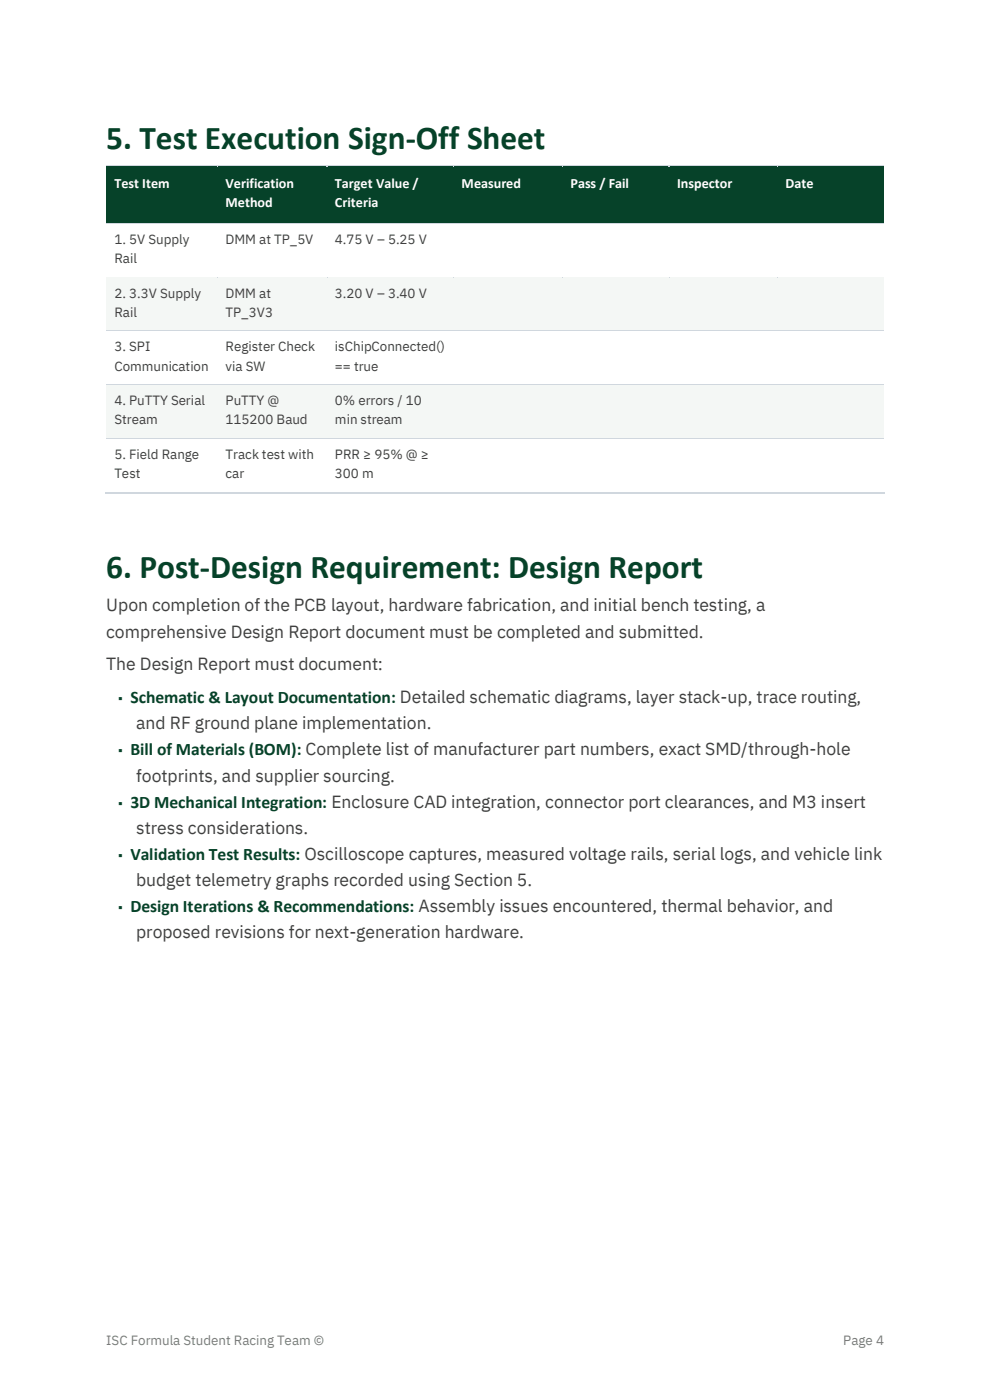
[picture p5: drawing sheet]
<svg xmlns="http://www.w3.org/2000/svg" width="210mm" height="297mm" viewBox="0 0 210 297" stroke-linecap="round" stroke-linejoin="round" font-family="sans-serif">
<defs><g id="words">
<g font-size="7.1" fill="#064229">
<text x="22.5" y="31.7">5. Test Execution Sign-Off Sheet</text>
<text x="22.5" y="122.7">6. Post-Design Requirement: Design Report</text>
</g>
<g font-size="3.7" fill="#404040">
<text x="22.5" y="129.7">Upon completion of the PCB layout, hardware fabrication, and initial bench testing, a</text>
<text x="22.5" y="135.3">comprehensive Design Report document must be completed and submitted.</text>
<text x="22.5" y="142.2">The Design Report must document:</text>
<text x="28.9" y="154.7">and RF ground plane implementation.</text>
<text x="28.9" y="165.8">footprints, and supplier sourcing.</text>
<text x="28.9" y="176.9">stress considerations.</text>
<text x="28.9" y="187.9">budget telemetry graphs recorded using Section 5.</text>
<text x="28.9" y="199">proposed revisions for next-generation hardware.</text>
</g>
<g font-size="3.7" fill="#064229">
<text x="27.7" y="149.2">Schematic &amp; Layout Documentation: Detailed schematic diagrams, layer stack-up, trace routing,</text>
<text x="27.7" y="160.3">Bill of Materials (BOM): Complete list of manufacturer part numbers, exact SMD/through-hole</text>
<text x="27.7" y="171.3">3D Mechanical Integration: Enclosure CAD integration, connector port clearances, and M3 insert</text>
<text x="27.7" y="182.4">Validation Test Results: Oscilloscope captures, measured voltage rails, serial logs, and vehicle link</text>
<text x="27.7" y="193.5">Design Iterations &amp; Recommendations: Assembly issues encountered, thermal behavior, and</text>
</g>
<g font-size="3" fill="#fff">
<text x="24.3" y="39.9">Test Item</text>
<text x="47.8" y="39.9">Verification</text>
<text x="71.1" y="39.9">Target Value /</text>
<text x="97.9" y="39.9">Measured</text>
<text x="121" y="39.9">Pass / Fail</text>
<text x="143.7" y="39.9">Inspector</text>
<text x="166.7" y="39.9">Date</text>
<text x="47.8" y="43.9">Method</text>
<text x="71.1" y="43.9">Criteria</text>
</g>
<g font-size="2.8" fill="#404040">
<text x="24.3" y="51.7">1. 5V Supply</text>
<text x="47.8" y="51.7">DMM at TP_5V</text>
<text x="71.1" y="51.7">4.75 V – 5.25 V</text>
<text x="24.3" y="55.8">Rail</text>
<text x="24.3" y="63.1">2. 3.3V Supply</text>
<text x="47.8" y="63.1">DMM at</text>
<text x="71.1" y="63.2">3.20 V – 3.40 V</text>
<text x="24.3" y="67.2">Rail</text>
<text x="47.8" y="67.2">TP_3V3</text>
<text x="24.3" y="74.6">3. SPI</text>
<text x="47.8" y="74.6">Register Check</text>
<text x="71.1" y="74.6">isChipConnected()</text>
<text x="24.3" y="78.6">Communication</text>
<text x="47.8" y="78.6">via SW</text>
<text x="71.1" y="78.6">== true</text>
<text x="24.3" y="86">4. PuTTY Serial</text>
<text x="47.8" y="86">PuTTY @</text>
<text x="71.1" y="86">0% errors / 10</text>
<text x="24.3" y="90.1">Stream</text>
<text x="47.8" y="90.1">115200 Baud</text>
<text x="71.1" y="90.1">min stream</text>
<text x="24.3" y="97.4">5. Field Range</text>
<text x="24.3" y="101.5">Test</text>
<text x="47.8" y="97.4">Track test with</text>
<text x="47.8" y="101.5">car</text>
<text x="71.1" y="97.4">PRR ≥ 95% @ ≥</text>
<text x="71.1" y="101.5">300 m</text>
</g>
<g font-size="2.8" fill="#064229">
<text x="25.1" y="149.2">▪</text>
<text x="25.1" y="160.3">▪</text>
<text x="25.1" y="171.3">▪</text>
<text x="25.1" y="182.4">▪</text>
<text x="25.1" y="193.5">▪</text>
</g>
<g font-size="2.8" fill="#7c8471">
<text x="22.5" y="285.3">ISC Formula Student Racing Team ©</text>
<text x="178.9" y="285.3">Page 4</text>
</g>
</g></defs>
<g fill="#064229">
<path d="M22.5 35.3h23.6v12h-23.6z" fill-rule="evenodd"/>
<path d="M24.3 37.1h20v4.4h-20z" fill-rule="evenodd"/>
<path d="M46.1 35.3h23.2v12h-23.2z" fill-rule="evenodd"/>
<path d="M47.8 37.1h19.7v4h-19.7z" fill-rule="evenodd"/>
<path d="M47.8 41.1h19.7v4.4h-19.7z" fill-rule="evenodd"/>
<path d="M69.3 35.3h26.9v12h-26.9z" fill-rule="evenodd"/>
<path d="M71.1 37.1h23.3v4h-23.3z" fill-rule="evenodd"/>
<path d="M71.1 41.1h23.3v4.4h-23.3z" fill-rule="evenodd"/>
<path d="M96.2 35.3h23.1v12h-23.1z" fill-rule="evenodd"/>
<path d="M97.9 37.1h19.6v4.4h-19.6z" fill-rule="evenodd"/>
<path d="M119.3 35.3h22.6v12h-22.6z" fill-rule="evenodd"/>
<path d="M121 37.1h19.1v4.4h-19.1z" fill-rule="evenodd"/>
<path d="M141.9 35.3h23v12h-23z" fill-rule="evenodd"/>
<path d="M143.7 37.1h19.4v4.4h-19.4z" fill-rule="evenodd"/>
<path d="M164.9 35.3h22.6v12h-22.6z" fill-rule="evenodd"/>
<path d="M166.7 37.1h19.1v4.4h-19.1z" fill-rule="evenodd"/>
</g>
<path d="M22.5 35.2h23.6" fill="none" stroke="#d0d7de" stroke-width=".25"/>
<g fill="#064229">
<path d="M22.5 35.3h23.6v1.8h-23.6z" fill-rule="evenodd"/>
<path d="M46.1 35.3h.3v1.8h-.3z" fill-rule="evenodd"/>
</g>
<path d="M46.1 35.1h.3v.2h-.3z" fill-rule="evenodd" fill="#d0d7de"/>
<path d="M46.4 35.2h22.9" fill="none" stroke="#d0d7de" stroke-width=".25"/>
<g fill="#064229">
<path d="M46.4 35.3h22.9v1.8h-22.9z" fill-rule="evenodd"/>
<path d="M69.3 35.3h.3v1.8h-.3z" fill-rule="evenodd"/>
</g>
<path d="M69.3 35.1h.3v.2h-.3z" fill-rule="evenodd" fill="#d0d7de"/>
<path d="M69.6 35.2h26.6" fill="none" stroke="#d0d7de" stroke-width=".25"/>
<g fill="#064229">
<path d="M69.6 35.3h26.6v1.8h-26.6z" fill-rule="evenodd"/>
<path d="M96.2 35.3h.3v1.8h-.3z" fill-rule="evenodd"/>
</g>
<path d="M96.2 35.1h.3v.2h-.3z" fill-rule="evenodd" fill="#d0d7de"/>
<path d="M96.5 35.2h22.8" fill="none" stroke="#d0d7de" stroke-width=".25"/>
<g fill="#064229">
<path d="M96.5 35.3h22.8v1.8h-22.8z" fill-rule="evenodd"/>
<path d="M119.3 35.3h.2v1.8h-.2z" fill-rule="evenodd"/>
</g>
<path d="M119.3 35.1h.2v.2h-.2z" fill-rule="evenodd" fill="#d0d7de"/>
<path d="M119.5 35.2h22.4" fill="none" stroke="#d0d7de" stroke-width=".25"/>
<g fill="#064229">
<path d="M119.5 35.3h22.4v1.8h-22.4z" fill-rule="evenodd"/>
<path d="M141.9 35.3h.2v1.8h-.2z" fill-rule="evenodd"/>
</g>
<path d="M141.9 35.1h.2v.2h-.2z" fill-rule="evenodd" fill="#d0d7de"/>
<path d="M142.1 35.2h22.8" fill="none" stroke="#d0d7de" stroke-width=".25"/>
<g fill="#064229">
<path d="M142.1 35.3h22.8v1.8h-22.8z" fill-rule="evenodd"/>
<path d="M164.9 35.3h.3v1.8h-.3z" fill-rule="evenodd"/>
</g>
<path d="M164.9 35.1h.3v.2h-.3z" fill-rule="evenodd" fill="#d0d7de"/>
<path d="M165.2 35.2h22.4" fill="none" stroke="#d0d7de" stroke-width=".25"/>
<g fill="#064229">
<path d="M165.2 35.3h22.4v1.8h-22.4z" fill-rule="evenodd"/>
<path d="M22.5 45.5h23.6v1.8h-23.6z" fill-rule="evenodd"/>
<path d="M46.1 45.5h23.2v1.8h-23.2z" fill-rule="evenodd"/>
<path d="M69.3 45.5h26.9v1.8h-26.9z" fill-rule="evenodd"/>
<path d="M96.2 45.5h23.1v1.8h-23.1z" fill-rule="evenodd"/>
<path d="M119.3 45.5h22.6v1.8h-22.6z" fill-rule="evenodd"/>
<path d="M141.9 45.5h23v1.8h-23z" fill-rule="evenodd"/>
<path d="M164.9 45.5h22.7v1.8h-22.7z" fill-rule="evenodd"/>
</g>
<path d="M22.5 47.3h23.6" fill="none" stroke="#d0d7de" stroke-width=".21"/>
<path d="M46.1 47.3h.2v.1h-.2z" fill-rule="evenodd" fill="#d0d7de"/>
<path d="M46.3 47.3h23" fill="none" stroke="#d0d7de" stroke-width=".21"/>
<path d="M69.3 47.3h.2v.1h-.2z" fill-rule="evenodd" fill="#d0d7de"/>
<path d="M69.5 47.3h26.7" fill="none" stroke="#d0d7de" stroke-width=".21"/>
<path d="M96.2 47.3h.2v.1h-.2z" fill-rule="evenodd" fill="#d0d7de"/>
<path d="M96.4 47.3h22.9" fill="none" stroke="#d0d7de" stroke-width=".21"/>
<path d="M119.3 47.3h.1v.1h-.1z" fill-rule="evenodd" fill="#d0d7de"/>
<path d="M119.4 47.3h22.5" fill="none" stroke="#d0d7de" stroke-width=".21"/>
<path d="M141.9 47.3h.2v.1h-.2z" fill-rule="evenodd" fill="#d0d7de"/>
<path d="M142.1 47.3h22.8" fill="none" stroke="#d0d7de" stroke-width=".21"/>
<path d="M164.9 47.3h.2v.1h-.2z" fill-rule="evenodd" fill="#d0d7de"/>
<path d="M165.1 47.3h22.5" fill="none" stroke="#d0d7de" stroke-width=".21"/>
<g fill="#f4f7f5">
<path d="M22.5 58.9h23.6v11.2h-23.6z" fill-rule="evenodd"/>
<path d="M24.3 60.2h20v4.1h-20z" fill-rule="evenodd"/>
<path d="M24.3 64.3h20v4.4h-20z" fill-rule="evenodd"/>
<path d="M46.1 58.9h23.2v11.2h-23.2z" fill-rule="evenodd"/>
<path d="M47.8 60.2h19.7v4.1h-19.7z" fill-rule="evenodd"/>
<path d="M47.8 64.3h19.7v4.4h-19.7z" fill-rule="evenodd"/>
<path d="M69.3 58.9h26.9v11.2h-26.9z" fill-rule="evenodd"/>
<path d="M71.1 60.2h23.3v4.5h-23.3z" fill-rule="evenodd"/>
<path d="M96.2 58.9h23.1v11.2h-23.1z" fill-rule="evenodd"/>
<path d="M97.9 60.2h19.6v6h-19.6z" fill-rule="evenodd"/>
<path d="M119.3 58.9h22.6v11.2h-22.6z" fill-rule="evenodd"/>
<path d="M121 60.2h19.1v6h-19.1z" fill-rule="evenodd"/>
<path d="M141.9 58.9h23v11.2h-23z" fill-rule="evenodd"/>
<path d="M143.7 60.2h19.4v6h-19.4z" fill-rule="evenodd"/>
<path d="M164.9 58.9h22.6v11.2h-22.6z" fill-rule="evenodd"/>
<path d="M166.7 60.2h19.1v6h-19.1z" fill-rule="evenodd"/>
</g>
<path d="M22.5 58.8h23.6" fill="none" stroke="#d0d7de" stroke-width=".21"/>
<g fill="#f4f7f5">
<path d="M22.5 58.9h23.6v1.4h-23.6z" fill-rule="evenodd"/>
<path d="M46.1 58.9h.2v1.4h-.2z" fill-rule="evenodd"/>
</g>
<path d="M46.1 58.7h.2v.2h-.2z" fill-rule="evenodd" fill="#d0d7de"/>
<path d="M46.3 58.8h23" fill="none" stroke="#d0d7de" stroke-width=".21"/>
<g fill="#f4f7f5">
<path d="M46.3 58.9h23v1.4h-23z" fill-rule="evenodd"/>
<path d="M69.3 58.9h.2v1.4h-.2z" fill-rule="evenodd"/>
</g>
<path d="M69.3 58.7h.2v.2h-.2z" fill-rule="evenodd" fill="#d0d7de"/>
<path d="M69.5 58.8h26.7" fill="none" stroke="#d0d7de" stroke-width=".21"/>
<g fill="#f4f7f5">
<path d="M69.5 58.9h26.7v1.4h-26.7z" fill-rule="evenodd"/>
<path d="M96.2 58.9h.2v1.4h-.2z" fill-rule="evenodd"/>
</g>
<path d="M96.2 58.7h.2v.2h-.2z" fill-rule="evenodd" fill="#d0d7de"/>
<path d="M96.4 58.8h22.9" fill="none" stroke="#d0d7de" stroke-width=".21"/>
<g fill="#f4f7f5">
<path d="M96.4 58.9h22.9v1.4h-22.9z" fill-rule="evenodd"/>
<path d="M119.3 58.9h.1v1.4h-.1z" fill-rule="evenodd"/>
</g>
<path d="M119.3 58.7h.1v.2h-.1z" fill-rule="evenodd" fill="#d0d7de"/>
<path d="M119.4 58.8h22.5" fill="none" stroke="#d0d7de" stroke-width=".21"/>
<g fill="#f4f7f5">
<path d="M119.4 58.9h22.5v1.4h-22.5z" fill-rule="evenodd"/>
<path d="M141.9 58.9h.2v1.4h-.2z" fill-rule="evenodd"/>
</g>
<path d="M141.9 58.7h.2v.2h-.2z" fill-rule="evenodd" fill="#d0d7de"/>
<path d="M142.1 58.8h22.8" fill="none" stroke="#d0d7de" stroke-width=".21"/>
<g fill="#f4f7f5">
<path d="M142.1 58.9h22.8v1.4h-22.8z" fill-rule="evenodd"/>
<path d="M164.9 58.9h.2v1.4h-.2z" fill-rule="evenodd"/>
</g>
<path d="M164.9 58.7h.2v.2h-.2z" fill-rule="evenodd" fill="#d0d7de"/>
<path d="M165.1 58.8h22.5" fill="none" stroke="#d0d7de" stroke-width=".21"/>
<g fill="#f4f7f5">
<path d="M165.1 58.9h22.5v1.4h-22.5z" fill-rule="evenodd"/>
<path d="M22.5 68.6h23.6v1.4h-23.6z" fill-rule="evenodd"/>
<path d="M46.1 68.6h23.2v1.4h-23.2z" fill-rule="evenodd"/>
<path d="M69.3 68.6h26.9v1.4h-26.9z" fill-rule="evenodd"/>
<path d="M96.2 68.6h23.1v1.4h-23.1z" fill-rule="evenodd"/>
<path d="M119.3 68.6h22.6v1.4h-22.6z" fill-rule="evenodd"/>
<path d="M141.9 68.6h23v1.4h-23z" fill-rule="evenodd"/>
<path d="M164.9 68.6h22.7v1.4h-22.7z" fill-rule="evenodd"/>
</g>
<path d="M22.5 70.2h23.6" fill="none" stroke="#d0d7de" stroke-width=".21"/>
<path d="M46.1 70.1h.2v.1h-.2z" fill-rule="evenodd" fill="#d0d7de"/>
<path d="M46.3 70.2h23" fill="none" stroke="#d0d7de" stroke-width=".21"/>
<path d="M69.3 70.1h.2v.1h-.2z" fill-rule="evenodd" fill="#d0d7de"/>
<path d="M69.5 70.2h26.7" fill="none" stroke="#d0d7de" stroke-width=".21"/>
<path d="M96.2 70.1h.2v.1h-.2z" fill-rule="evenodd" fill="#d0d7de"/>
<path d="M96.4 70.2h22.9" fill="none" stroke="#d0d7de" stroke-width=".21"/>
<path d="M119.3 70.1h.1v.1h-.1z" fill-rule="evenodd" fill="#d0d7de"/>
<path d="M119.4 70.2h22.5" fill="none" stroke="#d0d7de" stroke-width=".21"/>
<path d="M141.9 70.1h.2v.1h-.2z" fill-rule="evenodd" fill="#d0d7de"/>
<path d="M142.1 70.2h22.8" fill="none" stroke="#d0d7de" stroke-width=".21"/>
<path d="M164.9 70.1h.2v.1h-.2z" fill-rule="evenodd" fill="#d0d7de"/>
<path d="M165.1 70.2h22.5" fill="none" stroke="#d0d7de" stroke-width=".21"/>
<g fill="#f4f7f5">
<path d="M22.5 81.7h23.6v11.2h-23.6z" fill-rule="evenodd"/>
<path d="M24.3 83.1h20v4h-20z" fill-rule="evenodd"/>
<path d="M24.3 87.1h20v4.4h-20z" fill-rule="evenodd"/>
<path d="M46.1 81.7h23.2v11.2h-23.2z" fill-rule="evenodd"/>
<path d="M47.8 83.1h19.7v4h-19.7z" fill-rule="evenodd"/>
<path d="M47.8 87.1h19.7v4.4h-19.7z" fill-rule="evenodd"/>
<path d="M69.3 81.7h26.9v11.2h-26.9z" fill-rule="evenodd"/>
<path d="M71.1 83.1h23.3v4h-23.3z" fill-rule="evenodd"/>
<path d="M71.1 87.1h23.3v4.4h-23.3z" fill-rule="evenodd"/>
<path d="M96.2 81.7h23.1v11.2h-23.1z" fill-rule="evenodd"/>
<path d="M97.9 83.1h19.6v5.9h-19.6z" fill-rule="evenodd"/>
<path d="M119.3 81.7h22.6v11.2h-22.6z" fill-rule="evenodd"/>
<path d="M121 83.1h19.1v5.9h-19.1z" fill-rule="evenodd"/>
<path d="M141.9 81.7h23v11.2h-23z" fill-rule="evenodd"/>
<path d="M143.7 83.1h19.4v5.9h-19.4z" fill-rule="evenodd"/>
<path d="M164.9 81.7h22.6v11.2h-22.6z" fill-rule="evenodd"/>
<path d="M166.7 83.1h19.1v5.9h-19.1z" fill-rule="evenodd"/>
</g>
<path d="M22.5 81.6h23.6" fill="none" stroke="#d0d7de" stroke-width=".21"/>
<g fill="#f4f7f5">
<path d="M22.5 81.7h23.6v1.4h-23.6z" fill-rule="evenodd"/>
<path d="M46.1 81.7h.2v1.4h-.2z" fill-rule="evenodd"/>
</g>
<path d="M46.1 81.5h.2v.2h-.2z" fill-rule="evenodd" fill="#d0d7de"/>
<path d="M46.3 81.6h23" fill="none" stroke="#d0d7de" stroke-width=".21"/>
<g fill="#f4f7f5">
<path d="M46.3 81.7h23v1.4h-23z" fill-rule="evenodd"/>
<path d="M69.3 81.7h.2v1.4h-.2z" fill-rule="evenodd"/>
</g>
<path d="M69.3 81.5h.2v.2h-.2z" fill-rule="evenodd" fill="#d0d7de"/>
<path d="M69.5 81.6h26.7" fill="none" stroke="#d0d7de" stroke-width=".21"/>
<g fill="#f4f7f5">
<path d="M69.5 81.7h26.7v1.4h-26.7z" fill-rule="evenodd"/>
<path d="M96.2 81.7h.2v1.4h-.2z" fill-rule="evenodd"/>
</g>
<path d="M96.2 81.5h.2v.2h-.2z" fill-rule="evenodd" fill="#d0d7de"/>
<path d="M96.4 81.6h22.9" fill="none" stroke="#d0d7de" stroke-width=".21"/>
<g fill="#f4f7f5">
<path d="M96.4 81.7h22.9v1.4h-22.9z" fill-rule="evenodd"/>
<path d="M119.3 81.7h.1v1.4h-.1z" fill-rule="evenodd"/>
</g>
<path d="M119.3 81.5h.1v.2h-.1z" fill-rule="evenodd" fill="#d0d7de"/>
<path d="M119.4 81.6h22.5" fill="none" stroke="#d0d7de" stroke-width=".21"/>
<g fill="#f4f7f5">
<path d="M119.4 81.7h22.5v1.4h-22.5z" fill-rule="evenodd"/>
<path d="M141.9 81.7h.2v1.4h-.2z" fill-rule="evenodd"/>
</g>
<path d="M141.9 81.5h.2v.2h-.2z" fill-rule="evenodd" fill="#d0d7de"/>
<path d="M142.1 81.6h22.8" fill="none" stroke="#d0d7de" stroke-width=".21"/>
<g fill="#f4f7f5">
<path d="M142.1 81.7h22.8v1.4h-22.8z" fill-rule="evenodd"/>
<path d="M164.9 81.7h.2v1.4h-.2z" fill-rule="evenodd"/>
</g>
<path d="M164.9 81.5h.2v.2h-.2z" fill-rule="evenodd" fill="#d0d7de"/>
<path d="M165.1 81.6h22.5" fill="none" stroke="#d0d7de" stroke-width=".21"/>
<g fill="#f4f7f5">
<path d="M165.1 81.7h22.5v1.4h-22.5z" fill-rule="evenodd"/>
<path d="M22.5 91.5h23.6v1.4h-23.6z" fill-rule="evenodd"/>
<path d="M46.1 91.5h23.2v1.4h-23.2z" fill-rule="evenodd"/>
<path d="M69.3 91.5h26.9v1.4h-26.9z" fill-rule="evenodd"/>
<path d="M96.2 91.5h23.1v1.4h-23.1z" fill-rule="evenodd"/>
<path d="M119.3 91.5h22.6v1.4h-22.6z" fill-rule="evenodd"/>
<path d="M141.9 91.5h23v1.4h-23z" fill-rule="evenodd"/>
<path d="M164.9 91.5h22.7v1.4h-22.7z" fill-rule="evenodd"/>
</g>
<path d="M22.5 93h23.6" fill="none" stroke="#d0d7de" stroke-width=".21"/>
<path d="M46.1 92.9h.2v.2h-.2z" fill-rule="evenodd" fill="#d0d7de"/>
<path d="M46.3 93h23" fill="none" stroke="#d0d7de" stroke-width=".21"/>
<path d="M69.3 92.9h.2v.2h-.2z" fill-rule="evenodd" fill="#d0d7de"/>
<path d="M69.5 93h26.7" fill="none" stroke="#d0d7de" stroke-width=".21"/>
<path d="M96.2 92.9h.2v.2h-.2z" fill-rule="evenodd" fill="#d0d7de"/>
<path d="M96.4 93h22.9" fill="none" stroke="#d0d7de" stroke-width=".21"/>
<path d="M119.3 92.9h.1v.2h-.1z" fill-rule="evenodd" fill="#d0d7de"/>
<path d="M119.4 93h22.5" fill="none" stroke="#d0d7de" stroke-width=".21"/>
<path d="M141.9 92.9h.2v.2h-.2z" fill-rule="evenodd" fill="#d0d7de"/>
<path d="M142.1 93h22.8" fill="none" stroke="#d0d7de" stroke-width=".21"/>
<path d="M164.9 92.9h.2v.2h-.2z" fill-rule="evenodd" fill="#d0d7de"/>
<path d="M165.1 93h22.5" fill="none" stroke="#d0d7de" stroke-width=".21"/>
<path d="M22.3 104.5h23.8" fill="none" stroke="#d0d7de" stroke-width=".34"/>
<path d="M45.9 104.4h.3v.3h-.3z" fill-rule="evenodd" fill="#d0d7de"/>
<path d="M46.2 104.5h23.1" fill="none" stroke="#d0d7de" stroke-width=".34"/>
<path d="M69.1 104.4h.3v.3h-.3z" fill-rule="evenodd" fill="#d0d7de"/>
<path d="M69.4 104.5h26.8" fill="none" stroke="#d0d7de" stroke-width=".34"/>
<path d="M95.9 104.4h.4v.3h-.4z" fill-rule="evenodd" fill="#d0d7de"/>
<path d="M96.3 104.5h23" fill="none" stroke="#d0d7de" stroke-width=".34"/>
<path d="M119 104.4h.4v.3h-.4z" fill-rule="evenodd" fill="#d0d7de"/>
<path d="M119.4 104.5h22.5" fill="none" stroke="#d0d7de" stroke-width=".34"/>
<path d="M141.6 104.4h.4v.3h-.4z" fill-rule="evenodd" fill="#d0d7de"/>
<path d="M142 104.5h22.9" fill="none" stroke="#d0d7de" stroke-width=".34"/>
<path d="M164.7 104.4h.3v.3h-.3z" fill-rule="evenodd" fill="#d0d7de"/>
<path d="M165 104.5h22.6" fill="none" stroke="#d0d7de" stroke-width=".34"/>
<use href="#words"/>
</svg>
